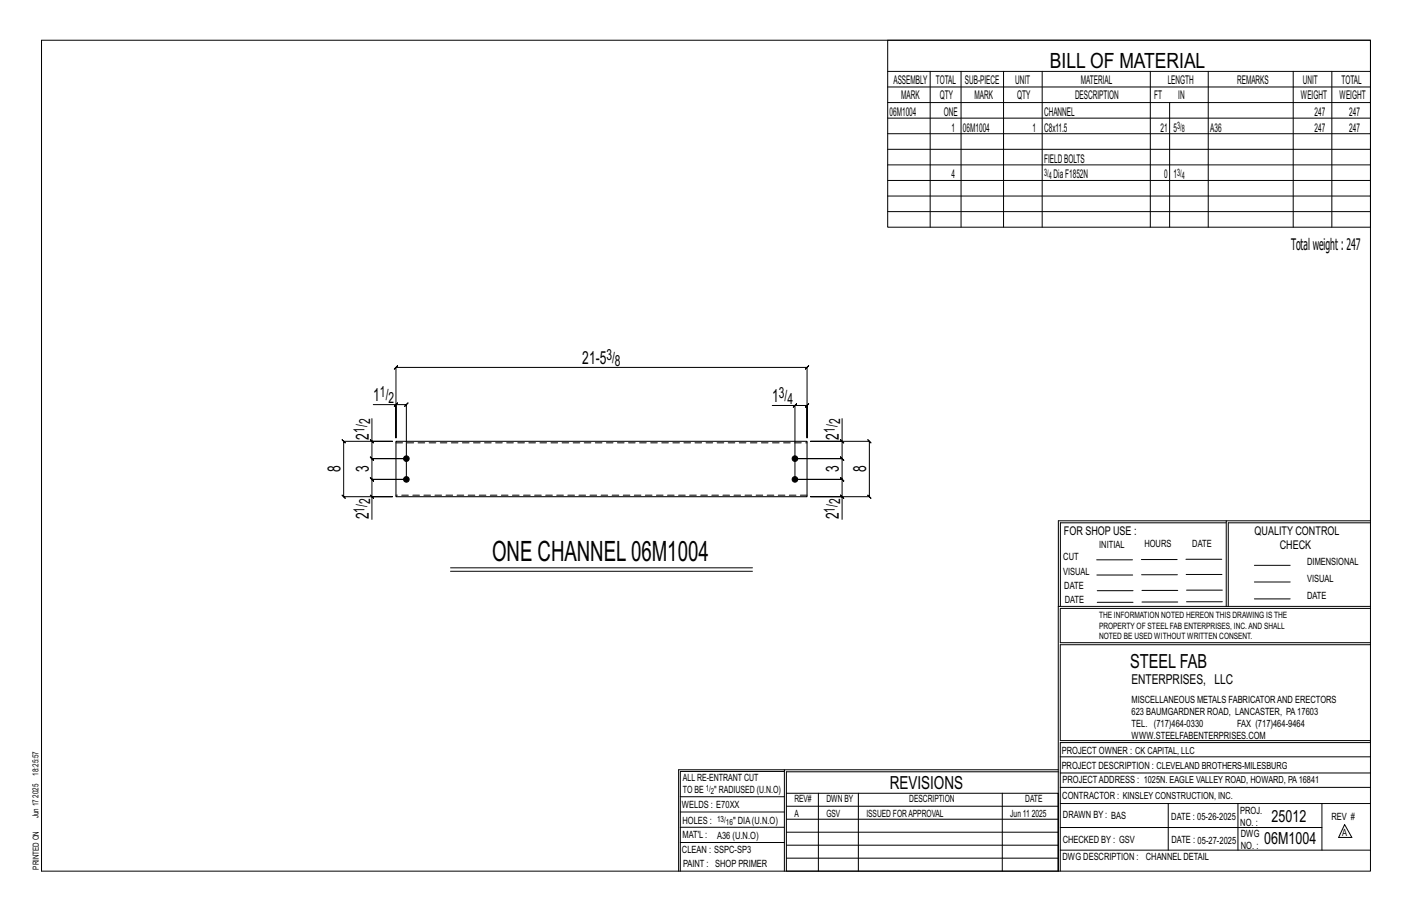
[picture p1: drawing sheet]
<svg xmlns="http://www.w3.org/2000/svg" width="432mm" height="279mm" viewBox="0 0 432 279" stroke-linecap="round" stroke-linejoin="round" font-family="sans-serif">
<defs><g id="words">
<text font-size="8.6" x="150.5" y="171.6">ONE CHANNEL06M1004</text>
<text font-size="6.4" x="321.1" y="20.7">BILL OF MATERIAL</text>
<text font-size="5.9" x="345.6" y="204.1">STEEL FAB</text>
<g font-size="5.5">
<text x="178.1" y="111.3">21-5</text>
<text x="114.2" y="122.7">1</text>
<text x="236.2" y="123">1</text>
<text x="112.7" y="134.4" transform="rotate(-90 112.7 134.4)">2</text>
<text x="256.5" y="134.4" transform="rotate(-90 256.5 134.4)">2</text>
<text x="104.1" y="144.4" transform="rotate(-90 104.1 144.4)">8</text>
<text x="112.7" y="144.4" transform="rotate(-90 112.7 144.4)">3</text>
<text x="256.5" y="144.4" transform="rotate(-90 256.5 144.4)">3</text>
<text x="264.9" y="144.4" transform="rotate(-90 264.9 144.4)">8</text>
<text x="112.7" y="158.8" transform="rotate(-90 112.7 158.8)">2</text>
<text x="256.5" y="158.8" transform="rotate(-90 256.5 158.8)">2</text>
<text x="272.2" y="241.1">REVISIONS</text>
</g>
<g font-size="5.1">
<text x="388.9" y="251.3">25012</text>
<text x="386.6" y="258.1">06M1004</text>
</g>
<text font-size="4.9" x="394.8" y="76.4">Totalweight : 247</text>
<g font-size="4.7">
<text x="185.5" y="110.1">3/</text>
<text x="188.1" y="111.7">8</text>
<text x="116.2" y="121.4">1/</text>
<text x="118.8" y="123.1">2</text>
<text x="238.2" y="121.7">3/</text>
<text x="240.8" y="123.4">4</text>
<text x="113.2" y="129.7" transform="rotate(-90 113.2 129.7)">2</text>
<text x="256.9" y="129.7" transform="rotate(-90 256.9 129.7)">2</text>
<text x="111.5" y="132.3" transform="rotate(-90 111.5 132.3)">1/</text>
<text x="255.3" y="132.3" transform="rotate(-90 255.3 132.3)">1/</text>
<text x="113.2" y="154.1" transform="rotate(-90 113.2 154.1)">2</text>
<text x="256.9" y="154.1" transform="rotate(-90 256.9 154.1)">2</text>
<text x="111.5" y="156.7" transform="rotate(-90 111.5 156.7)">1/</text>
<text x="255.3" y="156.7" transform="rotate(-90 255.3 156.7)">1/</text>
</g>
<text font-size="4.2" x="346" y="209.1">ENTERPRISES, LLC</text>
<g font-size="3.7">
<text x="273.2" y="25.6">ASSEMBLY</text>
<text x="286.2" y="25.6">TOTAL</text>
<text x="295.1" y="25.6">SUB-PIECE</text>
<text x="310.4" y="25.6">UNIT</text>
<text x="330.5" y="25.6">MATERIAL</text>
<text x="357.1" y="25.6">LENGTH</text>
<text x="378.3" y="25.6">REMARKS</text>
<text x="398.4" y="25.6">UNIT</text>
<text x="410.2" y="25.6">TOTAL</text>
<text x="272.1" y="35.5">06M1004</text>
<text x="275.6" y="30.4">MARK</text>
<text x="287.4" y="30.4">QTY</text>
<text x="288.6" y="35.5">ONE</text>
<text x="298" y="30.4">MARK</text>
<text x="311" y="30.4">QTY</text>
<text x="319.3" y="35.5">CHANNEL</text>
<text x="328.7" y="30.4">DESCRIPTION</text>
<text x="353" y="30.4">FT</text>
<text x="360.3" y="30.4">IN</text>
<text x="397.8" y="30.4">WEIGHT</text>
<text x="402" y="35.5">247</text>
<text x="409.6" y="30.4">WEIGHT</text>
<text x="412.6" y="35.5">247</text>
<text x="290.9" y="40.2">1</text>
<text x="294.5" y="40.2">06M1004</text>
<text x="315.8" y="40.2">1</text>
<text x="319.3" y="40.2">C8x11.5</text>
<text x="354.9" y="40.2">21</text>
<text x="358.9" y="40.2">5</text>
<text x="370.1" y="40.2">A36</text>
<text x="402" y="40.2">247</text>
<text x="412.6" y="40.2">247</text>
<text x="319.3" y="49.7">FIELDBOLTS</text>
<text x="290.9" y="54.5">4</text>
<text x="322.2" y="54.5">DiaF1852N</text>
<text x="356" y="54.5">0</text>
<text x="358.9" y="54.5">1</text>
<text x="325.3" y="163.4">FOR SHOP USE :</text>
<text x="383.7" y="163.4">QUALITY CONTROL</text>
<text x="391.4" y="167.8">CHECK</text>
</g>
<g font-size="3.1">
<text x="360" y="39.4">3/</text>
<text x="361.4" y="40.5">8</text>
<text x="319.3" y="53.7">3/</text>
<text x="360" y="53.7">3/</text>
<text x="320.7" y="54.8">4</text>
<text x="361.4" y="54.8">4</text>
<text x="336.2" y="167.4">INITIAL</text>
<text x="350" y="167.1">HOURS</text>
<text x="364.6" y="167.2">DATE</text>
<text x="325.2" y="171.3">CUT</text>
<text x="399.8" y="172.8">DIMENSIONAL</text>
<text x="325.1" y="175.8">VISUAL</text>
<text x="399.8" y="177.9">VISUAL</text>
<text x="325.5" y="180">DATE</text>
<text x="325.7" y="184.4">DATE</text>
<text x="399.8" y="183.1">DATE</text>
<text x="346" y="215">MISCELLANEOUS METALS FABRICATORAND ERECTORS</text>
<text x="346" y="218.6">623 BAUMGARDNER ROAD, LANCASTER, PA17603</text>
<text x="346" y="225.8">WWW.STEELFABENTERPRISES.COM</text>
<text x="346" y="222.2">TEL. (717)464-0330</text>
<text x="378.3" y="222.2">FAX (717)464-9464</text>
<text x="324.7" y="230.5">PROJECT OWNER : CK CAPITAL, LLC</text>
<text x="208.8" y="238.8">ALL RE-ENTRANT CUT</text>
<text x="324.7" y="235.1">PROJECT DESCRIPTION : CLEVELAND BROTHERS-MILESBURG</text>
<text x="324.9" y="239.5">PROJECTADDRESS : 1025N. EAGLE VALLEY ROAD, HOWARD, PA16841</text>
<text x="208.8" y="242.5">TO BE</text>
<text x="218.4" y="242.5">&quot; RADIUSED (U.N.O)</text>
<text x="242.9" y="245.3">REV#</text>
<text x="252.7" y="245.3">DWN BY</text>
<text x="278.1" y="245.3">DESCRIPTION</text>
<text x="313.5" y="245.3">DATE</text>
<text x="324.9" y="244.2">CONTRACTOR : KINSLEY CONSTRUCTION, INC.</text>
<text x="208.5" y="247">WELDS : E70XX</text>
<text x="208.7" y="251.7">HOLES :</text>
<text x="224.2" y="251.8">&quot; DIA(U.N.O)</text>
<text x="242.9" y="249.9">A</text>
<text x="252.7" y="249.9">GSV</text>
<text x="264.9" y="249.9">ISSUED FORAPPROVAL</text>
<text x="309" y="249.9">Jun 11</text>
<text x="315.5" y="249.9">2025</text>
<text x="325.1" y="250">DRAWN BY : BAS</text>
<text x="358.2" y="250.5">DATE : 05-26-2025</text>
<text x="379.3" y="248.9">PROJ.</text>
<text x="407.2" y="250.5">REV #</text>
<text x="208.7" y="256.3">MAT'L :</text>
<text x="219.3" y="256.4">A36 (U.N.O)</text>
<text x="325" y="257.6">CHECKED BY : GSV</text>
<text x="358.3" y="257.7">DATE : 05-27-2025</text>
<text x="379.3" y="252.5">NO. :</text>
<text x="379.5" y="255.9">DWG</text>
<text x="410.5" y="255.5">A</text>
<text x="208.6" y="260.7">CLEAN : SSPC-SP3</text>
<text x="324.9" y="262.9">DWG DESCRIPTION :</text>
<text x="350.4" y="263">CHANNEL DETAIL</text>
<text x="379.5" y="259.5">NO. :</text>
<text x="208.9" y="265">PAINT : SHOP PRIMER</text>
</g>
<g font-size="2.7">
<text x="336.1" y="189">THE INFORMATION NOTED HEREON THIS DRAWING IS THE</text>
<text x="336.1" y="195.4">NOTED BE USED WITHOUT WRITTEN CONSENT.</text>
<text x="336.1" y="192.2">PROPERTY OF STEEL FAB ENTERPRISES, INC.AND SHALL</text>
</g>
<g font-size="2.6">
<text x="215.9" y="241.8">1/</text>
<text x="217.4" y="242.7">2</text>
<text x="219.3" y="251.1">13/</text>
<text x="222" y="252.1">16</text>
</g>
<g font-size="2.5">
<text x="11.7" y="237.1" transform="rotate(-90 11.7 237.1)">18:25:57</text>
<text x="11.8" y="243.8" transform="rotate(-90 11.8 243.8)">2025</text>
<text x="11.8" y="250.1" transform="rotate(-90 11.8 250.1)">Jun 17</text>
<text x="11.9" y="265.8" transform="rotate(-90 11.9 265.8)">PRINTED ON</text>
</g>
</g></defs>
<g fill="none" stroke="#000" stroke-width=".31">
<path d="M12.7 12.3h406.4v254h-406.4zM271.5 12.3h147.6v57.2h-147.6zM271.5 21.8h147.6M271.5 26.6h147.6M271.5 31.4h147.6M271.5 36.1h147.6M284.5 21.8v47.7M293.9 21.8v47.7M306.9 21.8v47.7M318.7 21.8v47.7M351.8 21.8v47.7M357.7 31.4v38.1"/>
<path d="M369.5 21.8v47.7M395.5 21.8v47.7M407.3 21.8v47.7M271.5 40.9h147.6M271.5 45.6h147.6M271.5 50.4h147.6M271.5 55.2h147.6M271.5 59.9h147.6M271.5 64.7h147.6M113.2 134.4l1 1zM113.7 128v6.9h6.3h-14.9l-.5-.5 1 1-.5-.5v16.9l-.5-.5 1 1-.5-.5h14.9h-6.3v7M113.7 134.9v5.3l-.5-.5 1 1-.5-.5h10.6h-10.6l-.5-.5 1 1-.5-.5v6.3l-.5-.5 1 1-.5-.5h10.6h-10.6l-.5-.5 1 1-.5-.5v5.3"/>
<path d="M114.2 123.7h6.9v10.1v-21.5l-.5 .5 1-1-.5 .5h125.7l-.5 .5 1-1-.5 .5v21.5v-9.8l.5-.5-1 1 .5-.5h-3.7M120.6 124.2l1-1zM121.1 123.7h3.2l-.5 .5 1-1-.5 .5v22.8M236.2 124h6.9v22.5M243.6 123.5l-1 1zM257 134.4l1 1zM257.5 128v6.9h-9.6h18l-.5-.5 1 1-.5-.5v16.9l-.5-.5 1 1-.5-.5h-18h9.6v7M257.5 134.9v5.3l-.5-.5 1 1-.5-.5h-14.4h14.4l-.5-.5 1 1-.5-.5v6.3l-.5-.5 1 1-.5-.5h-14.4h14.4l-.5-.5 1 1-.5-.5v5.3M113.2 151.3l1 1zM257 151.3l1 1zM375 159.8h-50.7v25.6M375 159.2h-51.3l-.1 107.1"/>
<path d="M419.1 159.2h-44.1v26.2M419.1 159.8h-43.5v25.6M137.8 173.6h92.3M137.8 174.6h92.3M335.4 171.1h10.9M335.4 175.8h11M349 171h11M349.1 175.7h11M362.7 171h10.9M362.7 175.6h11M383.6 172.8h11M383.6 177.9h11"/>
<path d="M323.7 185.4h95.4M335.5 184.1h11M335.5 180.6h11M349.2 184h11M349.2 180.5h11M362.9 180.4h10.9M362.9 184h10.9M383.6 183.1h11M419.1 186h-94.9v10.5h94.9M419.1 197.1h-94.9v29.3h94.9v.6h-94.9v39.3M239.9 235.8h-31.9v30.5M239.9 235.3h-32.4v31"/>
<path d="M323.6 235.3h-83.7v31M323.6 235.9h-83.1v6.6M324.2 236.3h94.9M324.2 231.4h94.9M208 252.9h31.9M208 257.5h31.9M208 243.6h31.9M208 248.2h31.9M240.5 242.5h83.1v23.8h-83.1zM240.5 258.4h83.1M240.5 254.4h83.1M240.5 250.4h83.1"/>
<path d="M240.5 246.5h83.1M250.3 242.5v23.8M262.5 242.5v23.8M306.5 242.5v23.8M324.2 253h80.1M324.2 245.6h94.9M324.2 259.9h94.9M324.2 240.7h94.9M357.3 245.6v14.3M378.6 245.6v14.3M404.3 245.6v14.3M411.2 252.1l2.2 3.9h-4z"/>
<path d="M240.5 262.3h83.1"/>
</g>
<g fill="#000" stroke="#000" stroke-width=".31">
<circle cx="124.3" cy="146.5" r=".86"/>
<circle cx="124.3" cy="140.2" r=".86"/>
<circle cx="243.1" cy="140.2" r=".86"/>
<circle cx="243.1" cy="146.5" r=".86"/>
</g>
<path d="M121.1 134.9h125.7v16.9h-125.7z" fill="none" stroke="#000" stroke-width=".32"/>
<path d="M121.1 135.4h125.7M246.8 151.4h-125.7" fill="none" stroke="#000" stroke-width=".31" stroke-dasharray="2 1.4"/>
<use href="#words"/>
</svg>
